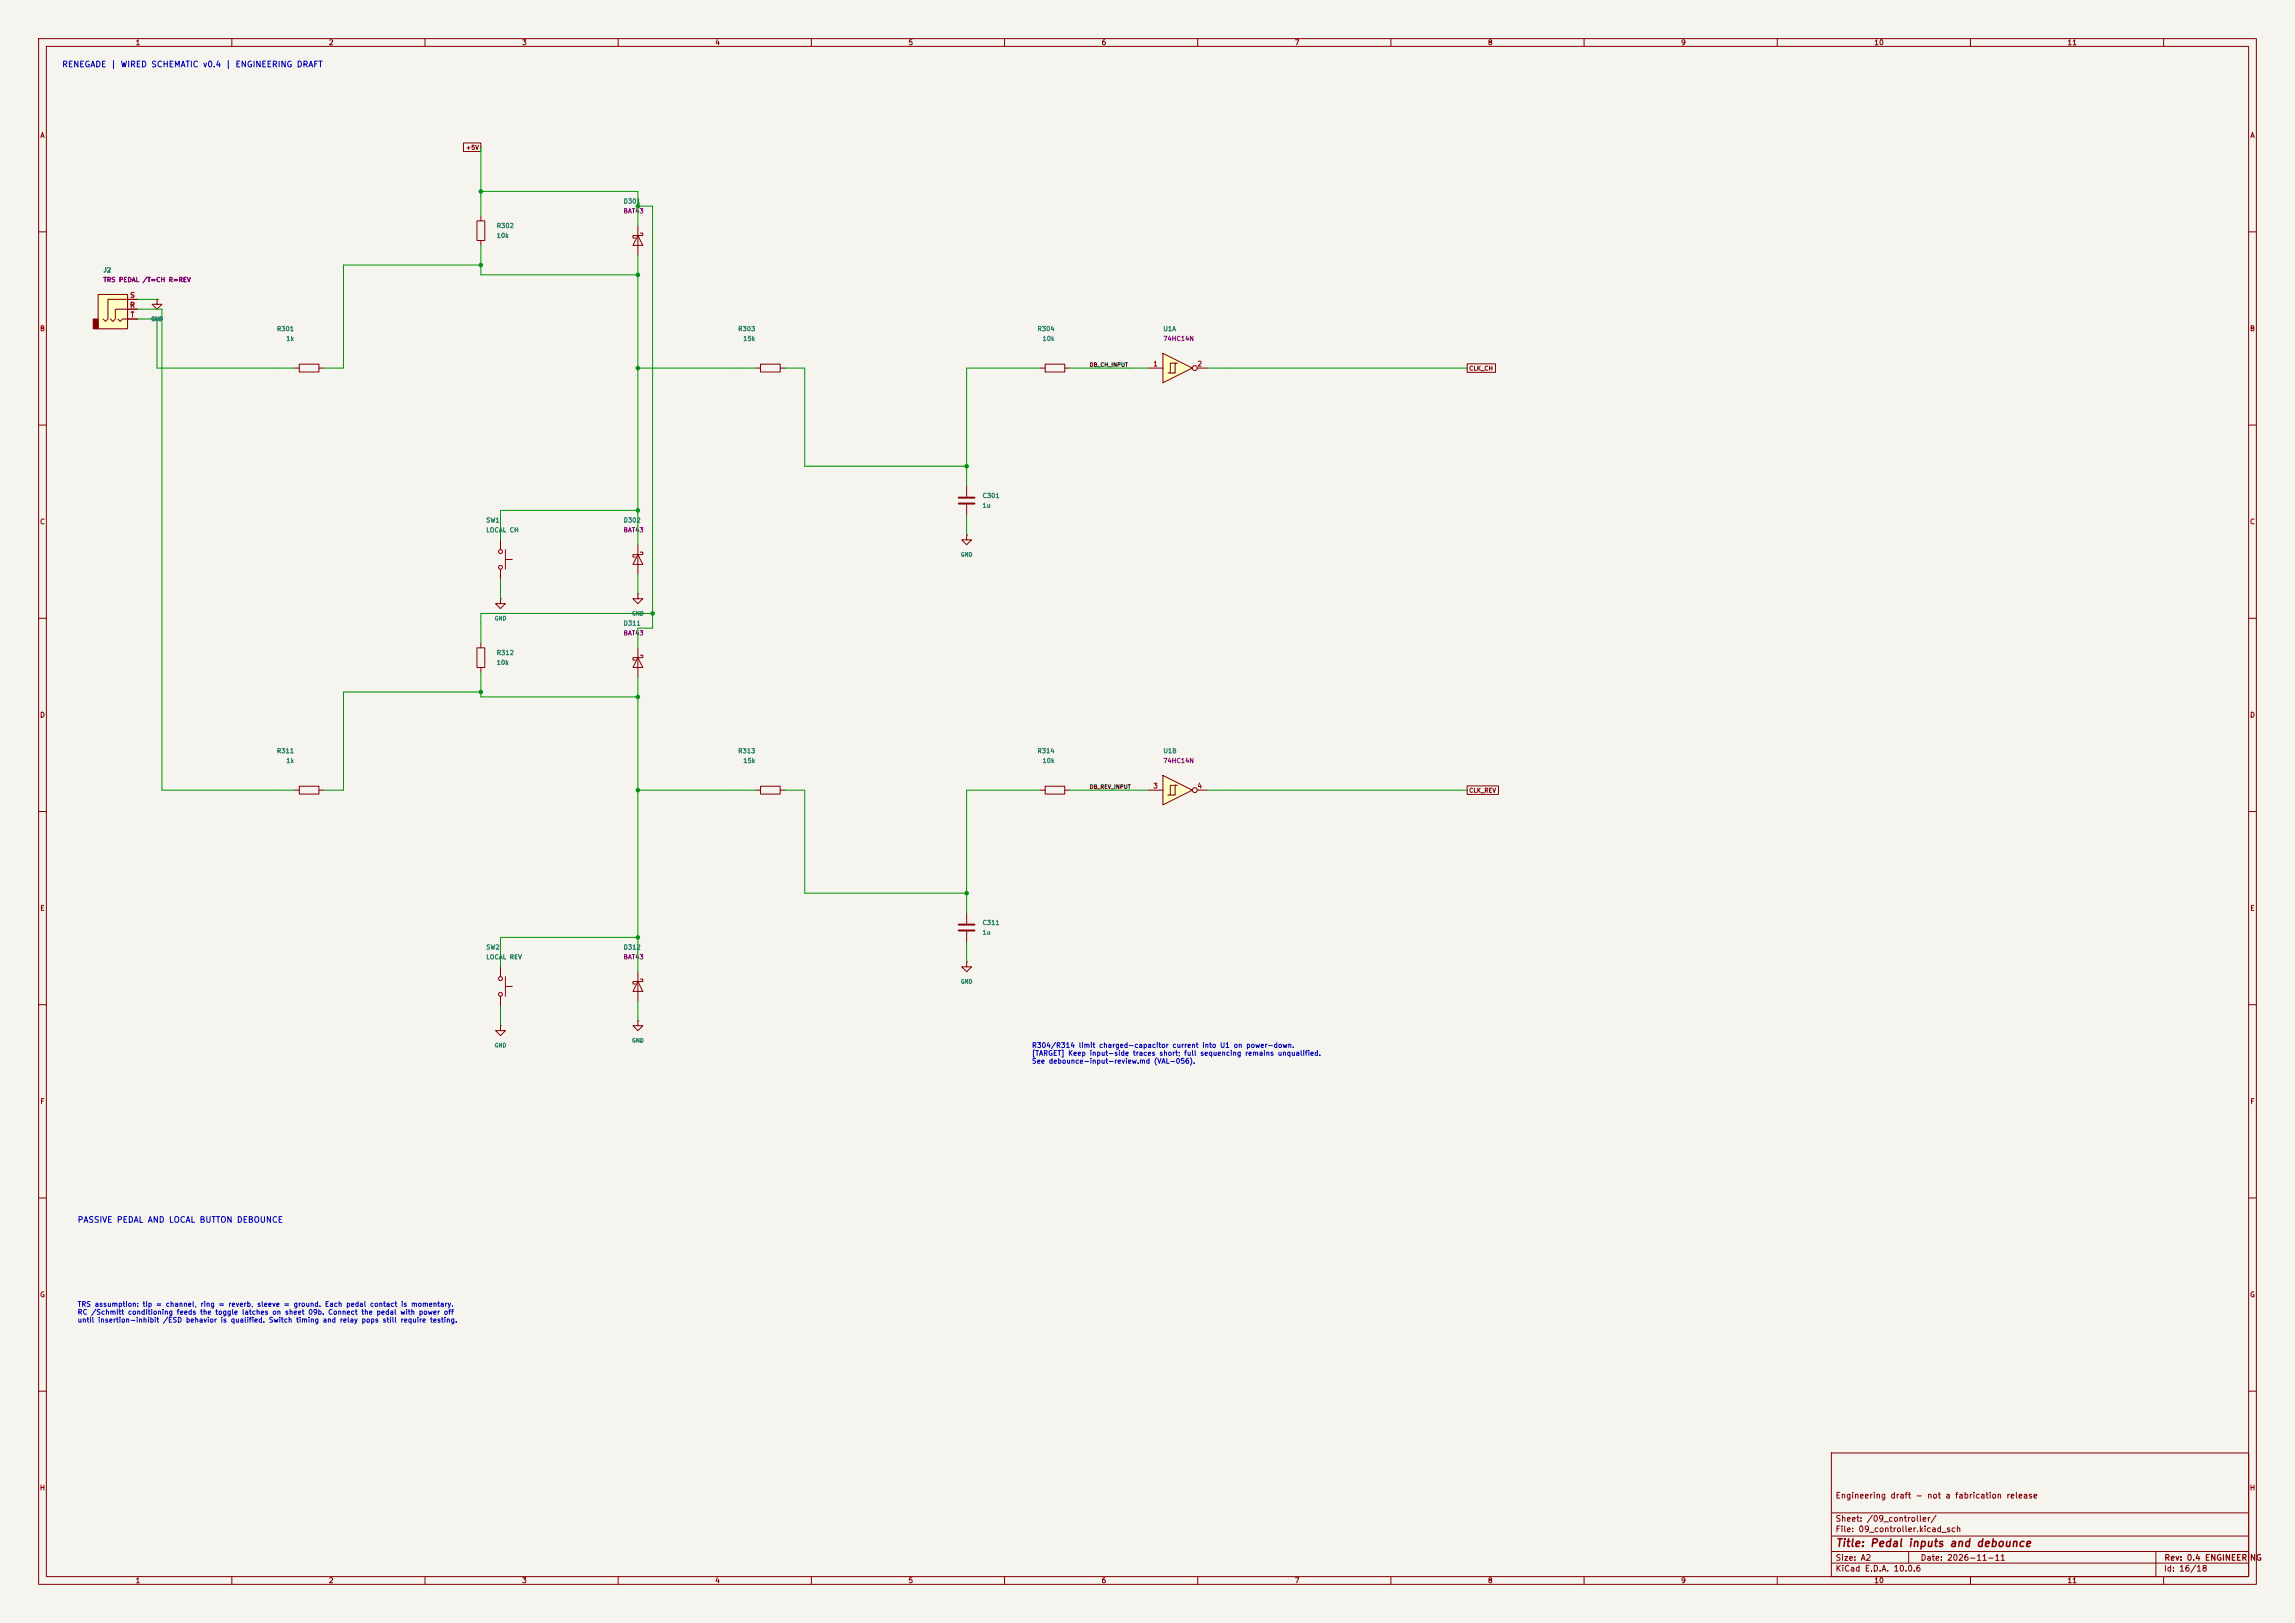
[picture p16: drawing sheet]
<svg xmlns="http://www.w3.org/2000/svg" width="594mm" height="420mm" viewBox="0 0 594 420" stroke-linecap="round" stroke-linejoin="round" font-family="sans-serif">
<defs><g id="words">
<text font-size="2" fill="#840000" x="475" y="400.8">Title: Pedal inputs and debounce</text>
<g font-size="1.5" fill="#0000c2">
<text x="16" y="17.8">RENEGADE | WIRED SCHEMATIC v0.4 | ENGINEERING DRAFT</text>
<text x="20" y="316.8">PASSIVE PEDAL AND LOCAL BUTTON DEBOUNCE</text>
</g>
<g font-size="1.5" fill="#840000">
<text x="475" y="388.1">Engineering draft - not a fabrication release</text>
<text x="475" y="394.1">Sheet: /09_controller/</text>
<text x="475" y="396.8">File: 09_controller.kicad_sch</text>
<text x="475" y="407">KiCad E.D.A. 10.0.6</text>
<text x="475" y="404.2">Size: A2</text>
<text x="497" y="404.2">Date: 2026-11-11</text>
<text x="560" y="407">Id: 16/18</text>
<text x="560.1" y="404.2">Rev: 0.4 ENGINEERING</text>
</g>
<g font-size="1.3" fill="#840000">
<text x="35" y="12">1</text>
<text x="85" y="12">2</text>
<text x="135" y="12">3</text>
<text x="185" y="12">4</text>
<text x="235" y="12">5</text>
<text x="285" y="12">6</text>
<text x="335" y="12">7</text>
<text x="385" y="12">8</text>
<text x="435" y="12">9</text>
<text x="485" y="12">10</text>
<text x="535" y="12">11</text>
<text x="10.3" y="36">A</text>
<text x="582.3" y="36">A</text>
<text x="10.2" y="86">B</text>
<text x="582.2" y="86">B</text>
<text x="10.2" y="136">C</text>
<text x="582.2" y="136">C</text>
<text x="10.2" y="186">D</text>
<text x="582.2" y="186">D</text>
<text x="10.3" y="236">E</text>
<text x="582.3" y="236">E</text>
<text x="10.3" y="286">F</text>
<text x="582.3" y="286">F</text>
<text x="10.2" y="336">G</text>
<text x="582.2" y="336">G</text>
<text x="10.2" y="386">H</text>
<text x="582.2" y="386">H</text>
<text x="35" y="410">1</text>
<text x="85" y="410">2</text>
<text x="135" y="410">3</text>
<text x="185" y="410">4</text>
<text x="235" y="410">5</text>
<text x="285" y="410">6</text>
<text x="335" y="410">7</text>
<text x="385" y="410">8</text>
<text x="435" y="410">9</text>
<text x="485" y="410">10</text>
<text x="535" y="410">11</text>
</g>
<g font-size="1.3" fill="#a90000">
<text x="33.6" y="77.3">S</text>
<text x="33.5" y="79.9">R</text>
<text x="33.7" y="82.4">T</text>
<text x="298.4" y="95.1">1</text>
<text x="309.8" y="95.1">2</text>
<text x="298.4" y="204.3">3</text>
<text x="309.8" y="204.3">4</text>
</g>
<g font-size="1.3" fill="#0000c2">
<text x="267" y="271.5">R304/R314 limit charged-capacitor current into U1 on power-down.</text>
<text x="267" y="273.5">[TARGET] Keep input-side traces short; full sequencing remains unqualified.</text>
<text x="267" y="275.5">See debounce-input-review.md (VAL-056).</text>
<text x="20" y="338.5">TRS assumption: tip = channel, ring = reverb, sleeve = ground. Each pedal contact is momentary.</text>
<text x="20" y="340.5">RC /Schmitt conditioning feeds the toggle latches on sheet 09b. Connect the pedal with power off</text>
<text x="20" y="342.5">until insertion-inhibit /ESD behavior is qualified. Switch timing and relay pops still require testing.</text>
</g>
<g font-size="1.2" fill="#006464">
<text x="161.3" y="52.9">D301</text>
<text x="128.4" y="59.3">R302</text>
<text x="128.4" y="61.8">10k</text>
<text x="26.7" y="70.7">J2</text>
<text x="71.5" y="86">R301</text>
<text x="74" y="88.5">1k</text>
<text x="190.9" y="86">R303</text>
<text x="192.2" y="88.5">15k</text>
<text x="268.4" y="86">R304</text>
<text x="269.7" y="88.5">10k</text>
<text x="301" y="86">U1A</text>
<text x="254.2" y="129.1">C301</text>
<text x="254.2" y="131.7">1u</text>
<text x="125.7" y="135.5">SW1</text>
<text x="161.3" y="135.5">D302</text>
<text x="125.7" y="138">LOCAL CH</text>
<text x="161.3" y="162.2">D311</text>
<text x="128.4" y="169.8">R312</text>
<text x="128.4" y="172.3">10k</text>
<text x="71.5" y="195.2">R311</text>
<text x="74" y="197.7">1k</text>
<text x="190.9" y="195.2">R313</text>
<text x="192.2" y="197.7">15k</text>
<text x="268.4" y="195.2">R314</text>
<text x="269.7" y="197.7">10k</text>
<text x="301" y="195.2">U1B</text>
<text x="254.2" y="239.6">C311</text>
<text x="125.7" y="246">SW2</text>
<text x="161.3" y="246">D312</text>
<text x="254.2" y="242.2">1u</text>
<text x="125.7" y="248.5">LOCAL REV</text>
</g>
<g font-size="1.2" fill="#840084">
<text x="161.3" y="55.5">BAT43</text>
<text x="26.7" y="73.3">TRS PEDAL /T=CH R=REV</text>
<text x="301" y="88.5">74HC14N</text>
<text x="161.3" y="138">BAT43</text>
<text x="161.3" y="164.7">BAT43</text>
<text x="301" y="197.7">74HC14N</text>
<text x="161.3" y="248.5">BAT43</text>
</g>
<g font-size="1.1" fill="#840000">
<text x="120.5" y="39">+5V</text>
<text x="380.1" y="96.2">CLK_CH</text>
<text x="380.1" y="205.4">CLK_REV</text>
</g>
<g font-size="1" fill="#006464">
<text x="39" y="83.3">GND</text>
<text x="248.6" y="144.3">GND</text>
<text x="127.9" y="160.8">GND</text>
<text x="163.5" y="159.5">GND</text>
<text x="248.6" y="254.8">GND</text>
<text x="163.5" y="270">GND</text>
<text x="127.9" y="271.3">GND</text>
</g>
<g font-size="1" fill="#0f0f0f">
<text x="281.9" y="95.1">DB_CH_INPUT</text>
<text x="281.9" y="204.4">DB_REV_INPUT</text>
</g>
</g></defs>
<path d="M0 0h594v420h-594z" fill="#f5f4ef" stroke="#f5f4ef" stroke-width=".26"/>
<g fill="none" stroke="#840000" stroke-width=".26">
<path d="M10 10h574v400h-574zM12 12h570v396h-570zM60 10v2M110 10v2M160 10v2M210 10v2M260 10v2M310 10v2M360 10v2M410 10v2M460 10v2M510 10v2"/>
<path d="M560 10v2M123.4 57.2h2.1v5h-2.1zM124.5 55.9v1.3M165.1 58.4v7.6M10 60h2M40.6 77.5v1.2h1.3l-1.3 1.3-1.2-1.3h1.2M40.6 77.5h.1M124.5 62.2v1.3M165.1 61l1.3 2.5h-2.6zM165.7 60.3h.7v.7h-2.6v.6h.7M582 60h2M195.6 95.3h1.2"/>
<path d="M196.8 94.2h5.1v2.1h-5.1zM201.9 95.3h1.3M10 110h2M582 110h2M250.2 138.4v1.3h1.3l-1.3 1.3-1.3-1.3h1.3M250.2 138.4h.1M165.1 153.7v1.2h1.3l-1.3 1.3-1.3-1.3h1.3M165.1 153.7h.1M165.1 143.5l1.3 2.6h-2.6zM165.1 141v7.6M165.7 142.9h.7v.6h-2.6v.6h.7M10 160h2"/>
<path d="M123.4 167.6h2.1v5.1h-2.1zM124.5 166.4v1.2M124.5 172.7v1.3M165.1 170.2l1.3 2.5h-2.6zM165.1 167.6v7.7M165.7 169.5h.7v.7h-2.6v.6h.7M582 160h2M10 210h2M76.2 204.5h1.3M77.5 203.5h5v2h-5zM82.5 204.5h1.3M195.6 204.5h1.2"/>
<path d="M196.8 203.5h5.1v2h-5.1zM201.9 204.5h1.3M582 210h2M129.5 250.2v2.5M129.5 257.8v2.6M130.8 255.3h1.8M130.8 252.7v5.1M165.1 254l1.3 2.5h-2.6zM165.1 251.5v7.6M165.7 253.4h.7v.6h-2.6v.6h.7M250.2 248.9v1.3h1.3l-1.3 1.3-1.3-1.3h1.3M250.2 248.9h.1"/>
<path d="M10 260h2M129.5 265.4v1.3h1.3l-1.3 1.3-1.2-1.3h1.2M129.5 265.4h.1M165.1 264.2v1.2h1.3l-1.3 1.3-1.3-1.3h1.3M165.1 264.2h.1M582 260h2M10 310h2M582 310h2M10 360h2M474 376h108v32h-108zM582 360h2M474 397.5h108"/>
<path d="M474 391.5h108M60 408v2M110 408v2M160 408v2M210 408v2M260 408v2M310 408v2M360 408v2M410 408v2M460 408v2M474 404.5h108M474 401.5h108"/>
<path d="M494 401.5v3M510 408v2M558 401.5v6.5M560 408v2"/>
<circle cx="129.5" cy="257.3" r=".51"/>
<circle cx="129.5" cy="253.2" r=".51"/>
</g>
<path d="M25.4 76.2h7.6v8.9h-7.6z" fill="#ffffc2"/>
<path d="M24.1 82.6h1.3v2.5h-1.3z" fill="#840000" stroke="#840000" stroke-width=".26"/>
<g fill="none" stroke="#840000" stroke-width=".26">
<path d="M25.4 76.2h7.6v8.9h-7.6zM35.6 77.5h-7.7v5.1l-.6 .6-.6-.6M30.5 82.6l.6 .6 .6-.6h3.9M35.6 80h-5.8v2.6l-.6 .6-.6-.6M269.2 95.3h1.3M270.5 94.2h5.1v2.1h-5.1zM275.6 95.3h1.3M129.5 139.7v2.5M129.5 154.9v1.3h1.3l-1.3 1.3-1.2-1.3h1.2M129.5 154.9h.1M129.5 147.3v2.6M130.8 144.8h1.8"/>
<path d="M130.8 142.2v5.1"/>
<circle cx="129.5" cy="146.8" r=".51"/>
<circle cx="129.5" cy="142.7" r=".51"/>
</g>
<path d="M301 91.4l7.6 3.9-7.6 3.8z" fill="#ffffc2"/>
<g fill="none" stroke="#840000" stroke-width=".26">
<path d="M76.2 95.3h1.3M77.5 94.2h5v2.1h-5zM82.5 95.3h1.3M297.2 95.3h3.8M301 91.4l7.6 3.9-7.6 3.8zM304.2 94h-1.3v2.5M304.8 94h-.6v2.5h-1.9M309.9 95.3h2.5M250.2 125.7v2.8M250.2 130.6v2.8"/>
<circle cx="309.2" cy="95.2" r=".63"/>
</g>
<path d="M248.2 128.8h4M248.2 130.3h4" fill="none" stroke="#840000" stroke-width=".51"/>
<path d="M301 200.7l7.6 3.8-7.6 3.8z" fill="#ffffc2"/>
<g fill="none" stroke="#840000" stroke-width=".26">
<path d="M120 37h4.5v2.2h-4.5zM33 77.5h2.6M40.6 77.5h.1M33 80h2.6M33 82.6h2.6M379.7 94.1h7.4v2.3h-7.4zM269.2 204.5h1.3M270.5 203.5h5.1v2h-5.1zM275.6 204.5h1.3M297.2 204.5h3.8M301 200.7l7.6 3.8-7.6 3.8zM304.2 203.2h-1.3v2.5"/>
<path d="M304.8 203.2h-.6v2.5h-1.9M309.9 204.5h2.5M379.7 203.4h8.2v2.2h-8.2zM250.2 236.2v2.8M250.2 241v2.8"/>
<circle cx="309.2" cy="204.5" r=".63"/>
</g>
<path d="M248.2 239.3h4M248.2 240.8h4" fill="none" stroke="#840000" stroke-width=".51"/>
<g fill="none" stroke="#009600" stroke-width=".26">
<path d="M124.5 38.1v17.8M124.5 49.5h40.6v8.9M165.1 53.3h3.8v109.3h-3.8v5M35.6 77.5h5M124.5 68.6h-35.6v26.7h-5.1M124.5 63.5v7.6h40.6M165.1 66v75M35.6 80h6.3v124.5h34.3M35.6 82.6h5v12.7h35.6M165.1 95.3h30.5M203.2 95.3h5.1v25.4h41.9M269.2 95.3h-19v30.4"/>
<path d="M276.9 95.3h20.3M312.4 95.3h67.3M165.1 132.1h-35.6v7.6M250.2 133.4v5M129.5 149.9v5M165.1 148.6v5.1M168.9 158.8h-44.4v7.6M124.5 179.1h-35.6v25.4h-5.1M124.5 174v6.3h40.6M165.1 175.3v76.2M165.1 204.5h30.5M203.2 204.5h5.1v26.6h41.9"/>
<path d="M269.2 204.5h-19v31.7M276.9 204.5h20.3M312.4 204.5h67.3M165.1 259.1v5.1M165.1 242.6h-35.6v7.6M250.2 243.8v5.1M129.5 260.4v5"/>
</g>
<g fill="#009600" stroke="#009600" stroke-width=".26">
<circle cx="124.5" cy="179.1" r=".46"/>
<circle cx="165.1" cy="71.1" r=".46"/>
<circle cx="165.1" cy="53.3" r=".46"/>
<circle cx="165.1" cy="95.3" r=".46"/>
<circle cx="124.5" cy="68.6" r=".46"/>
<circle cx="124.5" cy="49.5" r=".46"/>
<circle cx="168.9" cy="158.8" r=".46"/>
<circle cx="165.1" cy="132.1" r=".46"/>
<circle cx="165.1" cy="242.6" r=".46"/>
<circle cx="165.1" cy="180.3" r=".46"/>
<circle cx="250.2" cy="120.7" r=".46"/>
<circle cx="165.1" cy="204.5" r=".46"/>
<circle cx="250.2" cy="231.1" r=".46"/>
</g>
<use href="#words"/>
</svg>
